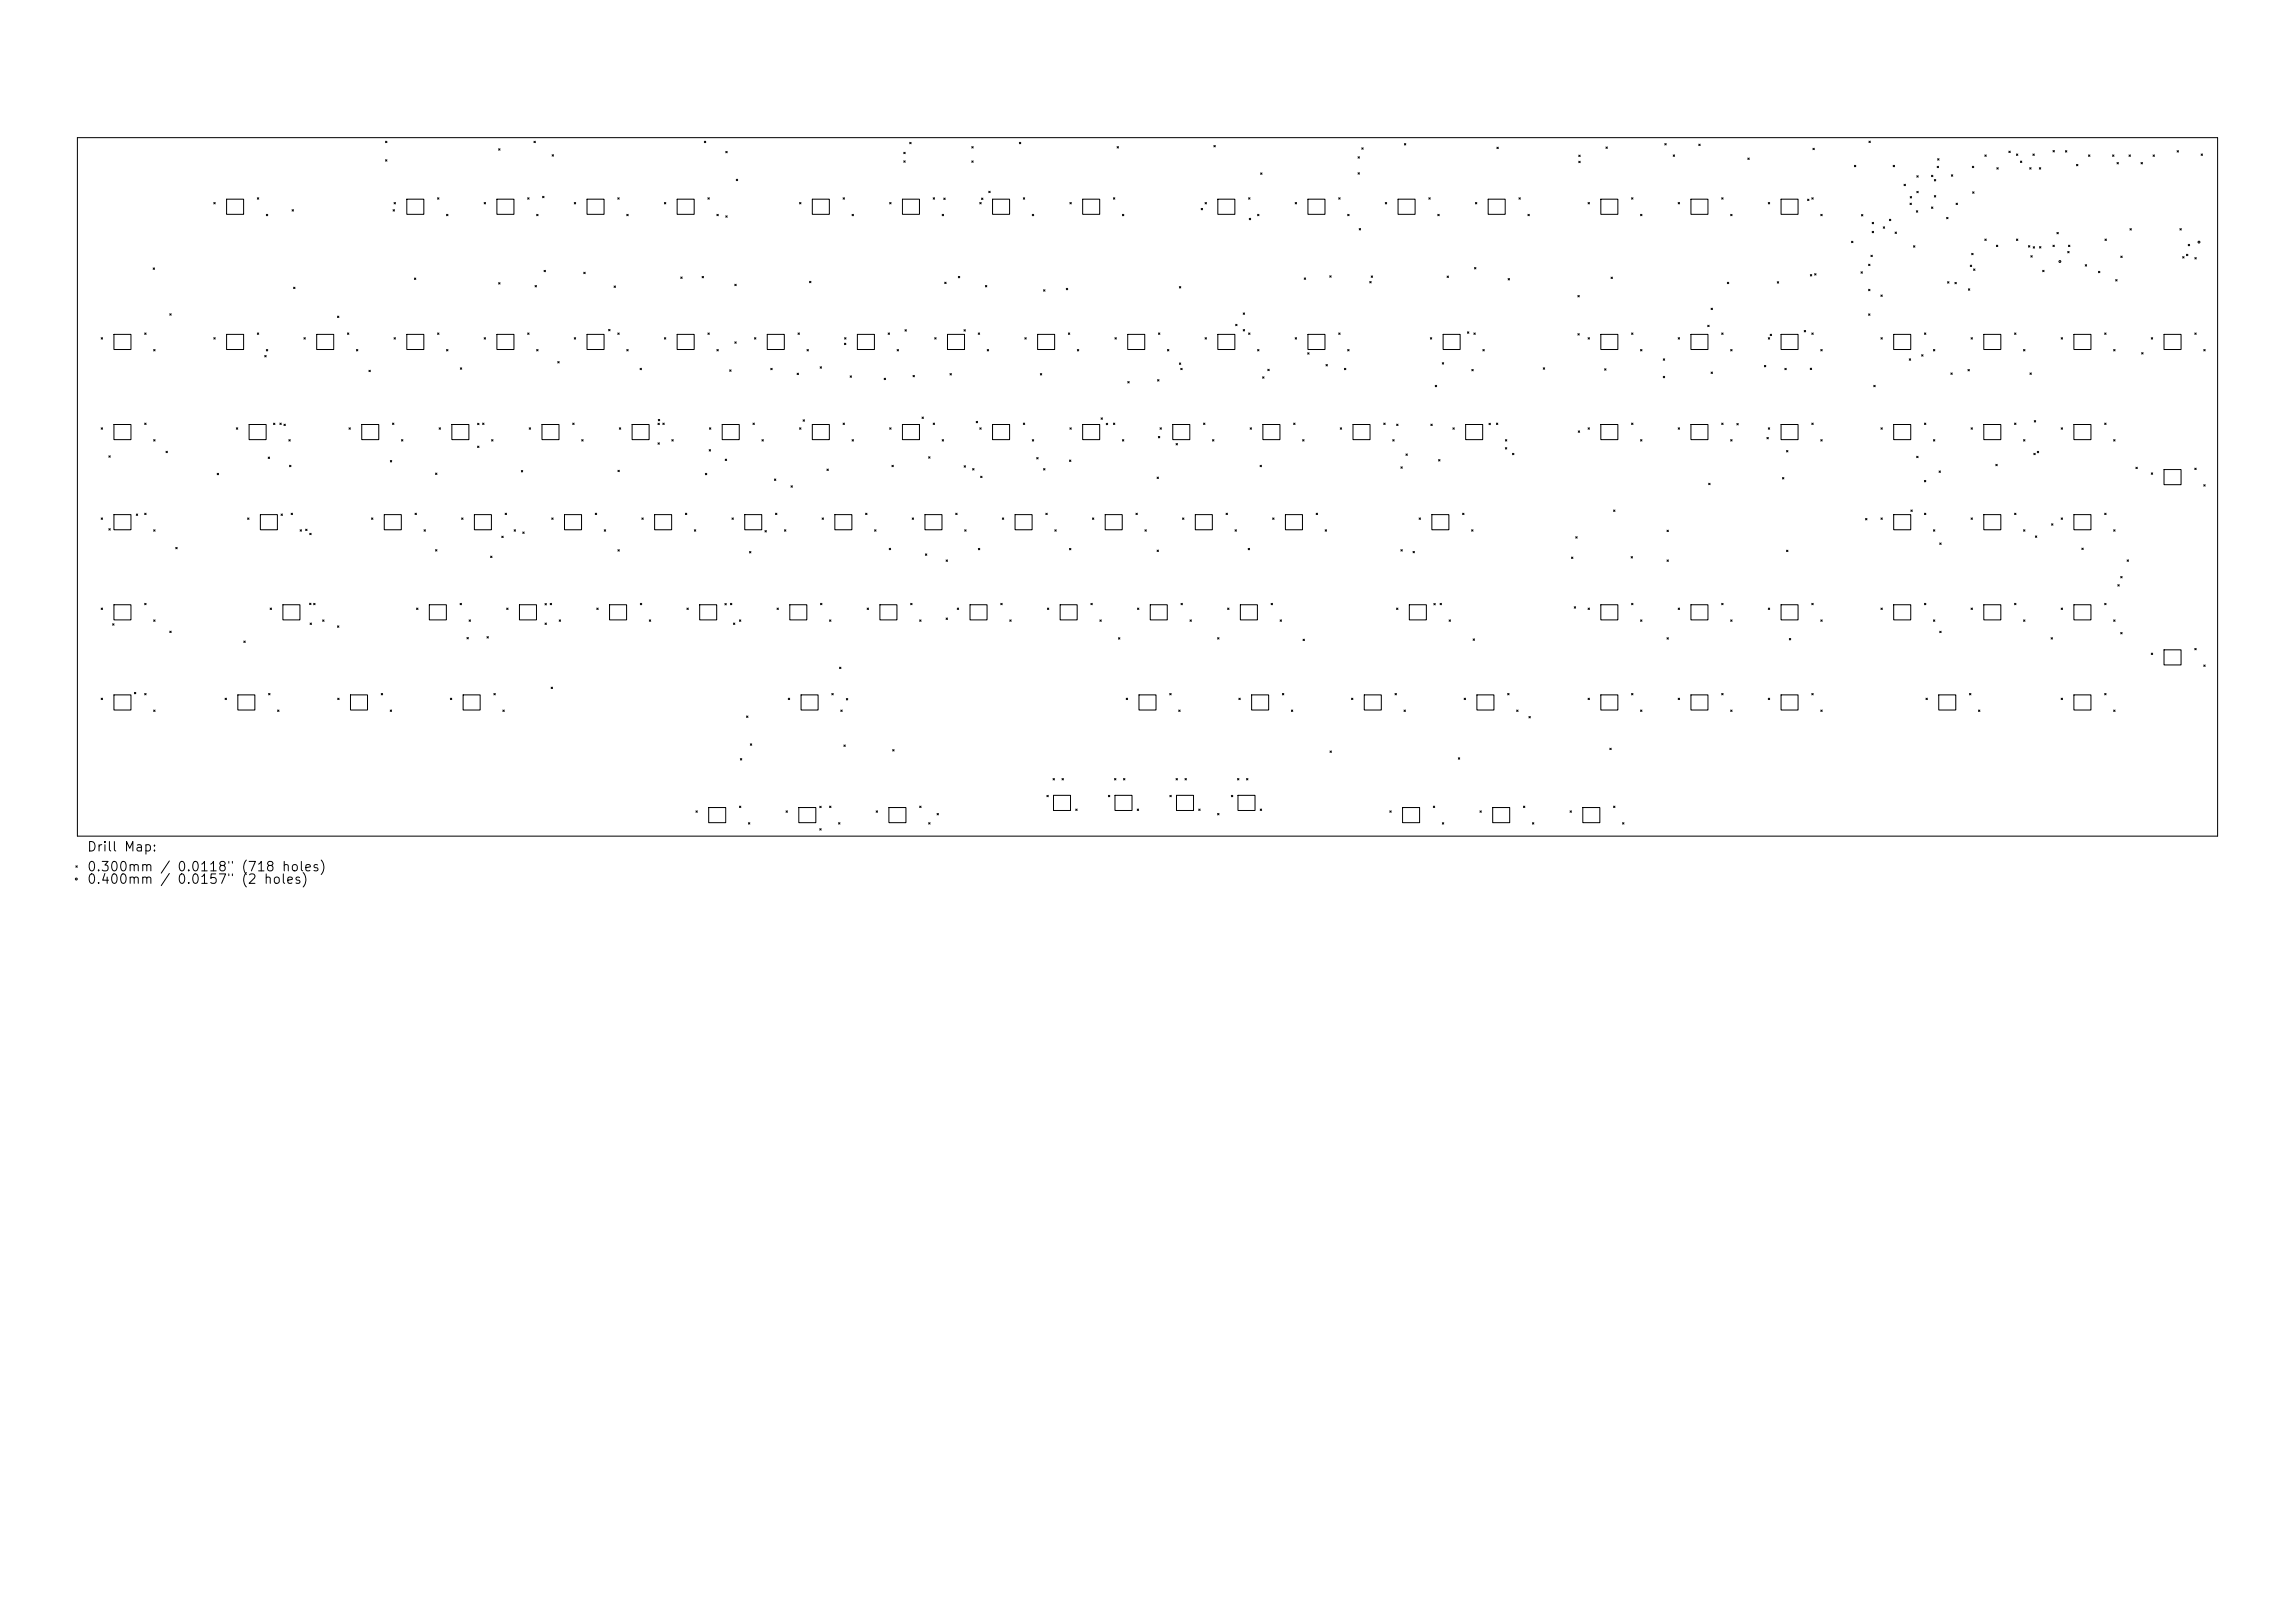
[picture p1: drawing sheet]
<svg xmlns="http://www.w3.org/2000/svg" width="297mm" height="210mm" viewBox="0 0 297 210" stroke-linecap="round" stroke-linejoin="round" font-family="sans-serif">
<defs><g id="words">
<g font-size="1.2">
<text x="11.2" y="110.5">Drill Map:</text>
<text x="11.2" y="113.1">0.300mm / 0.0118&quot; (718 holes)</text>
<text x="11.2" y="114.7">0.400mm</text>
<text x="22.8" y="114.7">0.0157&quot; (2</text>
</g>
</g></defs>
<g fill="none" stroke="#000" stroke-width=".13">
<path d="M10 17.8h277v90.4h-277zM49.9 18.3l.2 .2M50.1 18.3l-.2 .2M64.5 19.3l.2 .1M64.7 19.3l-.2 .1M69.1 18.3l.2 .2M69.3 18.3l-.2 .2M91.1 18.3l.2 .2M91.3 18.3l-.2 .2M93.9 19.6l.2 .2M94.1 19.6l-.2 .2M117 19.7l.1 .2"/>
<path d="M117.1 19.7l-.1 .2M117.7 18.4l.2 .2M117.9 18.4l-.2 .2M125.8 19l.1 .2M125.9 19l-.1 .2M131.9 18.4l.2 .2M132.1 18.4l-.2 .2M144.6 19l.1 .2M144.7 19l-.1 .2M157.1 18.8l.2 .2M157.3 18.8l-.2 .2M176.2 19.1l.2 .2"/>
<path d="M176.4 19.1l-.2 .2M181.7 18.6l.2 .2M181.9 18.6l-.2 .2M193.7 19l.2 .2M193.9 19l-.2 .2M207.8 19l.2 .2M208 19l-.2 .2M215.4 18.6l.2 .2M215.6 18.6l-.2 .2M219.8 18.7l.2 .1M220 18.7l-.2 .1M234.6 19.2l.2 .2"/>
<path d="M234.8 19.2l-.2 .2M241.9 18.3l.1 .1M242 18.3l-.1 .1M260 19.6l.2 .1M260.2 19.6l-.2 .1M261 19.9l.1 .2M261.1 19.9l-.1 .2M263.1 19.9l.2 .2M263.3 19.9l-.2 .2M265.7 19.5l.2 .2M265.9 19.5l-.2 .2M267.3 19.5l.2 .2"/>
<path d="M267.5 19.5l-.2 .2M281.7 19.5l.2 .2M281.9 19.5l-.2 .2M284.9 19.9l.1 .2M285 19.9l-.1 .2M19.8 34.7l.2 .2M20 34.7l-.2 .2M27.7 26.2l.2 .2M27.9 26.2l-.2 .2M29.3 25.8h2.2v1.9h-2.2zM33.3 25.6l.2 .2M33.5 25.6l-.2 .2"/>
<path d="M34.5 27.7l.1 .2M34.6 27.7l-.1 .2M37.8 27.1l.2 .2M38 27.1l-.2 .2M38 37.2l.2 .1M38.2 37.2l-.2 .1M49.9 20.7l.2 .2M50.1 20.7l-.2 .2M50.9 27.1l.2 .2M51 26.2l.2 .2M51.1 27.1l-.2 .2M51.2 26.2l-.2 .2"/>
<path d="M52.6 25.8h2.2v1.9h-2.2zM53.6 36l.2 .2M53.8 36l-.2 .2M56.6 25.6l.2 .2M56.8 25.6l-.2 .2M57.8 27.7l.2 .2M58 27.7l-.2 .2M62.7 26.2l.1 .2M62.8 26.2l-.1 .2M64.3 25.8h2.2v1.9h-2.2zM64.5 36.6l.2 .2M64.7 36.6l-.2 .2"/>
<path d="M68.3 25.6l.2 .2M68.5 25.6l-.2 .2M69.2 36.9l.2 .2M69.4 36.9l-.2 .2M69.4 27.7l.2 .2M69.6 27.7l-.2 .2M70.2 25.4l.2 .2M70.4 25.4l-.2 .2M70.4 35l.2 .2M70.6 35l-.2 .2M71.4 20l.2 .2M71.6 20l-.2 .2"/>
<path d="M74.3 26.2l.2 .2M74.5 26.2l-.2 .2M75.5 35.2l.2 .2M75.7 35.2l-.2 .2M76 25.8h2.2v1.9h-2.2zM79.5 37l.2 .2M79.7 37l-.2 .2M79.9 25.6l.2 .2M80.1 25.6l-.2 .2M81.1 27.7l.2 .2M81.3 27.7l-.2 .2M86 26.2l.2 .2"/>
<path d="M86.2 26.2l-.2 .2M87.6 25.8h2.2v1.9h-2.2zM88.1 35.8l.2 .2M88.3 35.8l-.2 .2M90.9 35.8l.1 .1M91 35.8l-.1 .1M91.6 25.6l.2 .2M91.8 25.6l-.2 .2M92.8 27.7l.2 .2M93 27.7l-.2 .2M93.9 27.9l.2 .2M94.1 27.9l-.2 .2"/>
<path d="M95.1 36.8l.2 .2M95.3 36.8l-.2 .2M95.3 23.2l.2 .2M95.5 23.2l-.2 .2M103.5 26.2l.2 .2M103.7 26.2l-.2 .2M104.8 36.4l.1 .2M104.9 36.4l-.1 .2M105.1 25.8h2.2v1.9h-2.2zM109.1 25.6l.2 .2M109.3 25.6l-.2 .2M110.3 27.7l.2 .2"/>
<path d="M110.5 27.7l-.2 .2M115.1 26.2l.2 .2M115.3 26.2l-.2 .2M116.8 25.8h2.2v1.9h-2.2zM117 20.8l.1 .2M117.1 20.8l-.1 .2M120.8 25.6l.1 .2M120.9 25.6l-.1 .2M121.9 27.7l.2 .2M122.1 27.7l-.2 .2M122.1 25.6l.2 .2M122.3 36.5l.1 .2"/>
<path d="M122.3 25.6l-.2 .2M122.4 36.5l-.1 .2M124 35.8l.2 .1M124.2 35.8l-.2 .1M125.8 20.8l.1 .2M125.9 20.8l-.1 .2M126.8 26.2l.2 .2M127 26.2l-.2 .2M127 25.6l.2 .2M127.2 25.6l-.2 .2M127.5 36.9l.2 .2M127.7 36.9l-.2 .2"/>
<path d="M128 24.7l.1 .2M128.1 24.7l-.1 .2M128.4 25.8h2.3v1.9h-2.3zM132.4 25.6l.2 .2M132.6 25.6l-.2 .2M133.6 27.7l.2 .2M133.8 27.7l-.2 .2M135.1 37.5l.1 .2M135.2 37.5l-.1 .2M138 37.3l.2 .2M138.2 37.3l-.2 .2M138.5 26.2l.1 .2"/>
<path d="M138.6 26.2l-.1 .2M140.1 25.8h2.2v1.9h-2.2zM144.1 25.6l.2 .2M144.3 25.6l-.2 .2M145.3 27.7l.1 .2M145.4 27.7l-.1 .2M152.6 37.1l.2 .2M152.8 37.1l-.2 .2M155.4 27l.2 .1M155.6 27l-.2 .1M156 26.2l.1 .2M156.1 26.2l-.1 .2"/>
<path d="M157.6 25.8h2.2v1.9h-2.2zM161.6 25.6l.2 .2M161.7 28.2l.2 .2M161.8 25.6l-.2 .2M161.9 28.2l-.2 .2M162.7 27.7l.2 .2M162.9 27.7l-.2 .2M163.1 22.4l.2 .2M163.3 22.4l-.2 .2M167.6 26.2l.2 .2M167.8 26.2l-.2 .2M168.8 36l.2 .1"/>
<path d="M169 36l-.2 .1M169.3 25.8h2.2v1.9h-2.2zM172.1 35.7l.2 .2M172.3 35.7l-.2 .2M173.2 25.6l.2 .2M173.4 25.6l-.2 .2M174.4 27.7l.2 .2M174.6 27.7l-.2 .2M175.7 20.3l.2 .2M175.7 22.4l.2 .1M175.9 29.6l.2 .2M175.9 20.3l-.2 .2"/>
<path d="M175.9 22.4l-.2 .1M176.1 29.6l-.2 .2M177.3 36.4l.1 .2M177.4 36.4l-.1 .2M177.4 35.7l.2 .2M177.6 35.7l-.2 .2M179.3 26.2l.2 .2M179.5 26.2l-.2 .2M180.9 25.8h2.2v1.9h-2.2zM184.9 25.6l.2 .2M185.1 25.6l-.2 .2M186.1 27.7l.2 .2"/>
<path d="M186.3 27.7l-.2 .2M187.3 35.7l.2 .2M187.5 35.7l-.2 .2M190.8 34.6l.2 .2M190.9 26.2l.2 .2M191 34.6l-.2 .2M191.1 26.2l-.2 .2M192.6 25.8h2.2v1.9h-2.2zM195.2 36l.2 .2M195.4 36l-.2 .2M196.6 25.6l.2 .2M196.8 25.6l-.2 .2"/>
<path d="M197.7 27.7l.2 .2M197.9 27.7l-.2 .2M204.2 38.2l.2 .2M204.3 20.1l.2 .2M204.3 20.9l.2 .2M204.4 38.2l-.2 .2M204.5 20.1l-.2 .2M204.5 20.9l-.2 .2M205.5 26.2l.2 .2M205.7 26.2l-.2 .2M207.2 25.8h2.2v1.9h-2.2zM208.5 35.9l.2 .1"/>
<path d="M208.7 35.9l-.2 .1M211.1 25.6l.2 .2M211.3 25.6l-.2 .2M212.3 27.7l.2 .2M212.5 27.7l-.2 .2M216.5 20l.2 .2M216.7 20l-.2 .2M217.2 26.2l.2 .2M217.4 26.2l-.2 .2M218.8 25.8h2.2v1.9h-2.2zM221.4 39.9l.2 .2M221.6 39.9l-.2 .2"/>
<path d="M222.8 25.6l.2 .2M223 25.6l-.2 .2M223.5 36.5l.2 .2M223.7 36.5l-.2 .2M224 27.7l.2 .2M224.2 27.7l-.2 .2M226.2 20.4l.2 .2M226.4 20.4l-.2 .2M228.8 26.2l.2 .2M229 26.2l-.2 .2M230 36.5l.2 .1M230.2 36.5l-.2 .1"/>
<path d="M230.5 25.8h2.2v1.9h-2.2zM233.9 25.8l.2 .2M234.1 25.8l-.2 .2M234.3 35.5l.2 .2M234.5 35.5l-.2 .2M234.5 25.6l.2 .2M234.7 25.6l-.2 .2M234.8 35.4l.2 .2M235 35.4l-.2 .2M235.6 27.7l.2 .2M235.8 27.7l-.2 .2M239.6 31.2l.2 .2"/>
<path d="M239.8 31.2l-.2 .2M240 21.4l.2 .2M240.2 21.4l-.2 .2M240.8 35.2l.2 .2M240.9 27.8l.2 .1M241 35.2l-.2 .2M241.1 27.8l-.2 .1M241.8 34.2l.2 .2M241.8 37.4l.2 .2M242 34.2l-.2 .2M242 37.4l-.2 .2M242.1 33l.2 .2"/>
<path d="M242.3 28.8l.2 .2M242.3 29.9l.2 .2M242.3 33l-.2 .2M242.5 28.8l-.2 .2M242.5 29.9l-.2 .2M243.4 38.2l.2 .2M243.6 38.2l-.2 .2M243.7 29.4l.2 .1M243.9 29.4l-.2 .1M244.5 28.4l.2 .2M244.7 28.4l-.2 .2M245 21.4l.2 .2"/>
<path d="M245.2 21.4l-.2 .2M245.2 30l.2 .2M245.4 30l-.2 .2M246.4 23.8l.2 .2M246.6 23.8l-.2 .2M247.2 26.3l.2 .2M247.2 25.4l.2 .2M247.4 26.3l-.2 .2M247.4 25.4l-.2 .2M247.6 31.8l.2 .2M247.8 31.8l-.2 .2M248 27.3l.2 .2"/>
<path d="M248.1 22.7l.1 .2M248.1 24.8l.1 .1M248.2 27.3l-.2 .2M248.2 22.7l-.1 .2M248.2 24.8l-.1 .1M250 22.7l.1 .2M250 26.8l.1 .2M250.1 22.7l-.1 .2M250.1 26.8l-.1 .2M250.3 23.2l.2 .2M250.3 25.3l.2 .2M250.5 25.3l-.2 .2"/>
<path d="M250.5 23.2l-.2 .2M250.7 21.5l.2 .2M250.8 20.5l.1 .2M250.9 21.5l-.2 .2M250.9 20.5l-.1 .2M251.9 28.1l.2 .2M252 36.5l.2 .1M252.1 28.1l-.2 .2M252.2 36.5l-.2 .1M252.5 22.6l.2 .2M252.7 22.6l-.2 .2M253 36.5l.2 .2"/>
<path d="M253.1 26.3l.2 .2M253.2 36.5l-.2 .2M253.3 26.3l-.2 .2M254.7 37.4l.2 .2M254.9 37.4l-.2 .2M255 34.3l.2 .2M255.2 34.3l-.2 .2M255.2 32.8l.1 .2M255.2 21.5l.2 .2M255.3 24.8l.2 .2M255.3 32.8l-.1 .2M255.4 34.8l.2 .2"/>
<path d="M255.4 21.5l-.2 .2M255.5 24.8l-.2 .2M255.6 34.8l-.2 .2M256.9 20l.1 .2M256.9 30.9l.1 .2M257 20l-.1 .2M257 30.9l-.1 .2M258.4 31.7l.1 .2M258.4 21.7l.2 .2M258.5 31.7l-.1 .2M258.6 21.7l-.2 .2M261 30.9l.1 .2"/>
<path d="M261.1 30.9l-.1 .2M261.5 20.8l.1 .2M261.6 20.8l-.1 .2M262.5 31.8l.2 .2M262.7 21.7l.1 .2M262.7 31.8l-.2 .2M262.8 33.1l.2 .2M262.8 21.7l-.1 .2M263 33.1l-.2 .2M263.1 31.9l.2 .2M263.3 31.9l-.2 .2M263.9 21.7l.2 .2"/>
<path d="M263.9 31.9l.2 .2M264.1 21.7l-.2 .2M264.1 31.9l-.2 .2M264.3 35l.2 .2M264.5 35l-.2 .2M265.7 31.7l.2 .2M265.9 31.7l-.2 .2M266.2 30.1l.2 .2M266.4 30.1l-.2 .2M267.6 32.5l.2 .2M267.7 31.7l.2 .2M267.8 32.5l-.2 .2"/>
<path d="M267.9 31.7l-.2 .2M268.7 21.3l.2 .2M268.9 21.3l-.2 .2M269.9 34.2l.1 .2M270 34.2l-.1 .2M270.3 20l.2 .2M270.5 20l-.2 .2M271.6 35.1l.2 .2M271.8 35.1l-.2 .2M272.4 30.9l.2 .2M272.6 30.9l-.2 .2M273.4 20l.2 .2"/>
<path d="M273.6 20l-.2 .2M273.8 36.2l.2 .2M274 21l.1 .2M274 36.2l-.2 .2M274.1 21l-.1 .2M274.5 33.1l.1 .2M274.6 33.1l-.1 .2M275.5 20l.2 .2M275.6 29.6l.2 .2M275.7 20l-.2 .2M275.8 29.6l-.2 .2M277.1 21l.2 .2"/>
<path d="M277.3 21l-.2 .2M278.6 20l.2 .2M278.8 20l-.2 .2M282.1 29.6l.2 .2M282.3 29.6l-.2 .2M282.5 33.2l.1 .2M282.6 33.2l-.1 .2M283 32.9l.1 .2M283.1 32.9l-.1 .2M283.2 31.6l.2 .2M283.4 31.6l-.2 .2M284 33.3l.2 .2"/>
<path d="M284.2 33.3l-.2 .2M13.1 43.7l.2 .2M13.1 55.4l.2 .1M13.3 43.7l-.2 .2M13.3 55.4l-.2 .1M14.1 59l.2 .2M14.3 59l-.2 .2M14.7 43.3h2.2v1.9h-2.2zM14.7 54.9h2.2v2h-2.2zM18.7 43.1l.2 .2M18.7 54.7l.2 .2M18.9 43.1l-.2 .2"/>
<path d="M18.9 54.7l-.2 .2M19.9 45.2l.2 .2M19.9 56.9l.2 .2M20.1 45.2l-.2 .2M20.1 56.9l-.2 .2M21.5 58.4l.2 .2M21.7 58.4l-.2 .2M22 40.6l.2 .2M22.2 40.6l-.2 .2M27.7 43.7l.2 .2M27.9 43.7l-.2 .2M29.3 43.3h2.2v1.9h-2.2z"/>
<path d="M30.6 55.4l.2 .1M30.8 55.4l-.2 .1M32.2 54.9h2.2v2h-2.2zM33.3 43.1l.2 .2M33.5 43.1l-.2 .2M34.3 46l.1 .2M34.4 46l-.1 .2M34.5 45.2l.1 .2M34.6 45.2l-.1 .2M34.7 59.1l.2 .2M34.9 59.1l-.2 .2M35.4 54.8l.2 .1"/>
<path d="M35.6 54.8l-.2 .1M36.2 54.7l.2 .2M36.4 54.7l-.2 .2M36.7 54.9l.2 .2M36.9 54.9l-.2 .2M37.4 56.9l.2 .2M37.6 56.9l-.2 .2M39.3 43.7l.2 .2M39.5 43.7l-.2 .2M41 43.3h2.2v1.9h-2.2zM43.7 40.9l.2 .2M43.9 40.9l-.2 .2"/>
<path d="M45 43.1l.1 .2M45.1 43.1l-.1 .2M45.2 55.4l.1 .1M45.3 55.4l-.1 .1M46.1 45.2l.2 .2M46.3 45.2l-.2 .2M46.8 54.9h2.2v2h-2.2zM47.7 47.9l.2 .2M47.9 47.9l-.2 .2M50.5 59.6l.2 .2M50.7 59.6l-.2 .2M50.8 54.7l.2 .2"/>
<path d="M51 54.7l-.2 .2M51 43.7l.2 .2M51.2 43.7l-.2 .2M52 56.9l.1 .2M52.1 56.9l-.1 .2M52.6 43.3h2.2v1.9h-2.2zM56.6 43.1l.2 .2M56.8 43.1l-.2 .2M56.8 55.4l.2 .1M57 55.4l-.2 .1M57.8 45.2l.2 .2M58 45.2l-.2 .2"/>
<path d="M58.5 54.9h2.2v2h-2.2zM59.6 47.6l.2 .2M59.8 47.6l-.2 .2M61.8 54.8l.2 .2M61.8 57.7l.2 .2M62 54.8l-.2 .2M62 57.7l-.2 .2M62.5 54.7l.1 .2M62.6 54.7l-.1 .2M62.7 43.7l.1 .2M62.8 43.7l-.1 .2M63.6 56.9l.2 .2"/>
<path d="M63.8 56.9l-.2 .2M64.3 43.3h2.2v1.9h-2.2zM68.3 43.1l.2 .2M68.5 43.1l-.2 .2M68.5 55.4l.2 .1M68.7 55.4l-.2 .1M69.4 45.2l.2 .2M69.6 45.2l-.2 .2M70.1 54.9h2.2v2h-2.2zM72.2 46.8l.2 .2M72.4 46.8l-.2 .2M74.1 54.7l.2 .2"/>
<path d="M74.3 54.7l-.2 .2M74.3 43.7l.2 .2M74.5 43.7l-.2 .2M75.3 56.9l.2 .2M75.5 56.9l-.2 .2M76 43.3h2.2v1.9h-2.2zM78.8 42.6l.1 .2M78.9 42.6l-.1 .2M79.9 43.1l.2 .2M80.1 43.1l-.2 .2M80.1 55.4l.2 .1M80.3 55.4l-.2 .1"/>
<path d="M81.1 45.2l.2 .2M81.3 45.2l-.2 .2M81.8 54.9h2.2v2h-2.2zM82.8 47.7l.2 .1M83 47.7l-.2 .1M85.1 54.8l.2 .1M85.1 57.3l.2 .2M85.2 54.3l.2 .1M85.3 54.8l-.2 .1M85.3 57.3l-.2 .2M85.4 54.3l-.2 .1M85.8 54.7l.2 .2"/>
<path d="M86 54.7l-.2 .2M86 43.7l.2 .2M86.2 43.7l-.2 .2M86.9 56.9l.2 .2M87.1 56.9l-.2 .2M87.6 43.3h2.2v1.9h-2.2zM91.6 43.1l.2 .2M91.8 58.2l.2 .2M91.8 43.1l-.2 .2M91.8 55.4l.2 .1M92 58.2l-.2 .2M92 55.4l-.2 .1"/>
<path d="M92.8 45.2l.2 .2M93 45.2l-.2 .2M93.5 54.9h2.2v2h-2.2zM93.9 59.4l.1 .2M94 59.4l-.1 .2M94.4 47.9l.2 .1M94.6 47.9l-.2 .1M95.1 44.2l.2 .2M95.3 44.2l-.2 .2M97.4 54.7l.2 .2M97.6 54.7l-.2 .2M97.6 43.7l.2 .2"/>
<path d="M97.8 43.7l-.2 .2M98.6 56.9l.2 .2M98.8 56.9l-.2 .2M99.3 43.3h2.2v1.9h-2.2zM99.7 47.7l.2 .1M99.9 47.7l-.2 .1M103.2 48.3l.1 .2M103.3 43.1l.2 .2M103.3 48.3l-.1 .2M103.5 43.1l-.2 .2M103.5 55.4l.2 .1M103.7 55.4l-.2 .1"/>
<path d="M103.9 54.3l.2 .2M104.1 54.3l-.2 .2M104.4 45.2l.2 .2M104.6 45.2l-.2 .2M105.1 54.9h2.2v2h-2.2zM106.1 47.5l.2 .1M106.3 47.5l-.2 .1M109.1 54.7l.2 .2M109.3 44.4l.2 .2M109.3 54.7l-.2 .2M109.3 43.7l.2 .2M109.5 44.4l-.2 .2"/>
<path d="M109.5 43.7l-.2 .2M110 48.6l.2 .2M110.2 48.6l-.2 .2M110.3 56.9l.2 .2M110.5 56.9l-.2 .2M111 43.3h2.2v1.9h-2.2zM114.4 48.9l.2 .2M114.6 48.9l-.2 .2M114.9 43.1l.2 .2M115.1 43.1l-.2 .2M115.1 55.4l.2 .1M115.3 55.4l-.2 .1"/>
<path d="M116.1 45.2l.2 .2M116.3 45.2l-.2 .2M116.8 54.9h2.2v2h-2.2zM117.1 42.7l.2 .1M117.3 42.7l-.2 .1M118.2 48.6l.1 .2M118.3 48.6l-.1 .2M119.3 54l.2 .1M119.5 54l-.2 .1M120.2 59.1l.2 .2M120.4 59.1l-.2 .2M120.8 54.7l.1 .2"/>
<path d="M120.9 54.7l-.1 .2M121 43.7l.1 .2M121.1 43.7l-.1 .2M121.9 56.9l.2 .2M122.1 56.9l-.2 .2M122.6 43.3h2.2v1.9h-2.2zM122.9 48.3l.2 .2M123.1 48.3l-.2 .2M124.8 42.7l.1 .1M124.9 42.7l-.1 .1M126.3 54.5l.2 .2M126.5 54.5l-.2 .2"/>
<path d="M126.6 43.1l.2 .2M126.8 43.1l-.2 .2M126.8 55.4l.2 .1M127 55.4l-.2 .1M127.8 45.2l.1 .2M127.9 45.2l-.1 .2M128.4 54.9h2.3v2h-2.3zM132.4 54.7l.2 .2M132.6 54.7l-.2 .2M132.6 43.7l.2 .2M132.8 43.7l-.2 .2M133.6 56.9l.2 .2"/>
<path d="M133.8 56.9l-.2 .2M134.2 59.2l.1 .2M134.3 43.3h2.2v1.9h-2.2zM134.3 59.2l-.1 .2M134.6 48.3l.2 .2M134.8 48.3l-.2 .2M138.3 43.1l.1 .2M138.4 59.5l.2 .2M138.4 43.1l-.1 .2M138.5 55.4l.1 .1M138.6 59.5l-.2 .2M138.6 55.4l-.1 .1"/>
<path d="M139.4 45.2l.2 .2M139.6 45.2l-.2 .2M140.1 54.9h2.2v2h-2.2zM142.5 54.1l.2 .2M142.7 54.1l-.2 .2M143.2 54.8l.1 .2M143.3 54.8l-.1 .2M144.1 54.7l.2 .2M144.3 54.7l-.2 .2M144.3 43.7l.2 .2M144.5 43.7l-.2 .2M145.3 56.9l.1 .2"/>
<path d="M145.4 56.9l-.1 .2M145.9 43.3h2.2v1.9h-2.2zM145.9 49.4l.2 .2M146.1 49.4l-.2 .2M149.8 49.1l.2 .2M149.9 56.5l.2 .2M149.9 43.1l.2 .2M150 49.1l-.2 .2M150.1 56.5l-.2 .2M150.1 43.1l-.2 .2M150.1 55.4l.2 .1M150.3 55.4l-.2 .1"/>
<path d="M151.1 45.2l.2 .2M151.3 45.2l-.2 .2M151.8 54.9h2.2v2h-2.2zM152.2 57.4l.2 .2M152.4 57.4l-.2 .2M152.6 47l.2 .1M152.8 47.7l.2 .1M152.8 47l-.2 .1M153 47.7l-.2 .1M155.8 54.7l.1 .2M155.9 54.7l-.1 .2M156 43.7l.1 .2"/>
<path d="M156.1 43.7l-.1 .2M156.9 56.9l.2 .2M157.1 56.9l-.2 .2M157.6 43.3h2.2v1.9h-2.2zM159.9 42l.2 .1M160.1 42l-.2 .1M160.9 40.5l.2 .2M160.9 42.6l.2 .2M161.1 40.5l-.2 .2M161.1 42.6l-.2 .2M161.6 43.1l.2 .2M161.8 43.1l-.2 .2"/>
<path d="M161.8 55.4l.2 .1M162 55.4l-.2 .1M162.7 45.2l.2 .2M162.9 45.2l-.2 .2M163.4 48.8l.2 .1M163.4 54.9h2.2v2h-2.2zM163.6 48.8l-.2 .1M164.1 47.8l.2 .2M164.3 47.8l-.2 .2M167.4 54.7l.2 .2M167.6 54.7l-.2 .2M167.6 43.7l.2 .2"/>
<path d="M167.8 43.7l-.2 .2M168.6 56.9l.2 .2M168.8 56.9l-.2 .2M169.2 45.6l.2 .2M169.3 43.3h2.2v1.9h-2.2zM169.4 45.6l-.2 .2M171.6 47.2l.2 .1M171.8 47.2l-.2 .1M173.2 43.1l.2 .2M173.4 43.1l-.2 .2M173.4 55.4l.2 .1M173.6 55.4l-.2 .1"/>
<path d="M174 47.7l.2 .1M174.2 47.7l-.2 .1M174.4 45.2l.2 .2M174.6 45.2l-.2 .2M175.1 54.9h2.2v2h-2.2zM179.1 54.7l.2 .2M179.3 54.7l-.2 .2M180.2 56.9l.2 .2M180.4 56.9l-.2 .2M180.7 54.9l.2 .2M180.9 54.9l-.2 .2M181.9 58.7l.2 .2"/>
<path d="M182.1 58.7l-.2 .2M185.1 43.7l.2 .2M185.2 54.9l.2 .2M185.3 43.7l-.2 .2M185.4 54.9l-.2 .2M185.7 49.9l.2 .1M185.9 49.9l-.2 .1M186.2 59.5l.2 .2M186.4 59.5l-.2 .2M186.6 46.9l.2 .2M186.8 43.3h2.2v1.9h-2.2zM186.8 46.9l-.2 .2"/>
<path d="M188 55.4l.2 .1M188.2 55.4l-.2 .1M189.7 54.9h2.2v2h-2.2zM189.9 42.9l.2 .2M190.1 42.9l-.2 .2M190.5 47.8l.2 .2M190.7 47.8l-.2 .2M190.7 43.1l.2 .2M190.9 43.1l-.2 .2M191.9 45.2l.2 .2M192.1 45.2l-.2 .2M192.7 54.8l.2 .2"/>
<path d="M192.9 54.8l-.2 .2M193.7 54.7l.1 .2M193.8 54.7l-.1 .2M194.8 57.9l.2 .2M194.8 56.9l.2 .2M195 57.9l-.2 .2M195 56.9l-.2 .2M195.7 58.7l.2 .1M195.9 58.7l-.2 .1M199.7 47.6l.2 .2M199.9 47.6l-.2 .2M204.2 43.2l.2 .2"/>
<path d="M204.2 55.8l.2 .1M204.4 43.2l-.2 .2M204.4 55.8l-.2 .1M205.5 43.7l.2 .2M205.5 55.4l.2 .1M205.7 55.4l-.2 .1M205.7 43.7l-.2 .2M207.2 43.3h2.2v1.9h-2.2zM207.2 54.9h2.2v2h-2.2zM207.7 47.7l.1 .2M207.8 47.7l-.1 .2M211.1 43.1l.2 .2"/>
<path d="M211.1 54.7l.2 .2M211.3 43.1l-.2 .2M211.3 54.7l-.2 .2M212.3 45.2l.2 .2M212.3 56.9l.2 .2M212.5 45.2l-.2 .2M212.5 56.9l-.2 .2M215.2 46.4l.2 .2M215.2 48.7l.2 .2M215.4 46.4l-.2 .2M215.4 48.7l-.2 .2M217.2 43.7l.2 .2"/>
<path d="M217.2 55.4l.2 .1M217.4 43.7l-.2 .2M217.4 55.4l-.2 .1M218.8 54.9h2.2v2h-2.2zM218.8 43.3h2.2v1.9h-2.2zM221 42.1l.2 .2M221.2 42.1l-.2 .2M221.4 48.1l.2 .2M221.6 48.1l-.2 .2M222.8 54.7l.2 .2M222.8 43.1l.2 .2M223 43.1l-.2 .2"/>
<path d="M223 54.7l-.2 .2M224 45.2l.2 .2M224 56.9l.2 .2M224.2 45.2l-.2 .2M224.2 56.9l-.2 .2M224.8 54.8l.2 .2M225 54.8l-.2 .2M228.3 47.3l.2 .2M228.5 47.3l-.2 .2M228.7 56.6l.1 .2M228.8 43.7l.2 .2M228.8 55.4l.2 .1"/>
<path d="M228.8 56.6l-.1 .2M229 55.4l-.2 .1M229 43.7l-.2 .2M229.1 43.2l.2 .2M229.3 43.2l-.2 .2M230.5 54.9h2.2v2h-2.2zM230.5 43.3h2.2v1.9h-2.2zM231 47.7l.2 .1M231.2 47.7l-.2 .1M231.2 58.3l.2 .2M231.4 58.3l-.2 .2M233.5 42.8l.2 .1"/>
<path d="M233.7 42.8l-.2 .1M234.3 47.6l.2 .2M234.5 47.6l-.2 .2M234.5 43.1l.2 .2M234.5 54.7l.2 .2M234.7 54.7l-.2 .2M234.7 43.1l-.2 .2M235.6 56.9l.2 .2M235.6 45.2l.2 .2M235.8 56.9l-.2 .2M235.8 45.2l-.2 .2M241.8 40.6l.2 .2"/>
<path d="M242 40.6l-.2 .2M242.5 49.9l.2 .1M242.7 49.9l-.2 .1M243.4 43.7l.2 .2M243.4 55.4l.2 .1M243.6 43.7l-.2 .2M243.6 55.4l-.2 .1M245.1 54.9h2.2v2h-2.2zM245.1 43.3h2.2v1.9h-2.2zM247.1 46.4l.2 .2M247.3 46.4l-.2 .2M248 59l.2 .2"/>
<path d="M248.2 59l-.2 .2M248.7 45.9l.2 .2M248.9 45.9l-.2 .2M249 43.1l.2 .2M249 54.7l.2 .2M249.2 43.1l-.2 .2M249.2 54.7l-.2 .2M250.2 45.2l.2 .2M250.2 56.9l.2 .2M250.4 45.2l-.2 .2M250.4 56.9l-.2 .2M252.5 48.3l.1 .1"/>
<path d="M252.6 48.3l-.1 .1M254.7 47.8l.2 .2M254.9 47.8l-.2 .2M255.1 55.4l.2 .1M255.1 43.7l.2 .2M255.3 43.7l-.2 .2M255.3 55.4l-.2 .1M256.7 54.9h2.2v2h-2.2zM256.7 43.3h2.2v1.9h-2.2zM260.7 43.1l.2 .2M260.7 54.7l.2 .2M260.9 54.7l-.2 .2"/>
<path d="M260.9 43.1l-.2 .2M261.9 45.2l.2 .2M261.9 56.9l.2 .2M262.1 45.2l-.2 .2M262.1 56.9l-.2 .2M262.7 48.3l.2 .1M262.9 48.3l-.2 .1M263.2 58.7l.2 .1M263.3 54.4l.1 .2M263.4 58.7l-.2 .1M263.4 54.4l-.1 .2M263.7 58.4l.1 .2"/>
<path d="M263.8 58.4l-.1 .2M266.7 43.7l.2 .2M266.7 55.4l.2 .1M266.9 43.7l-.2 .2M266.9 55.4l-.2 .1M268.4 54.9h2.2v2h-2.2zM268.4 43.3h2.2v1.9h-2.2zM272.4 43.1l.2 .2M272.4 54.7l.2 .2M272.6 54.7l-.2 .2M272.6 43.1l-.2 .2M273.5 45.2l.2 .2"/>
<path d="M273.5 56.9l.2 .2M273.7 45.2l-.2 .2M273.7 56.9l-.2 .2M277.2 45.6l.1 .2M277.3 45.6l-.1 .2M278.4 43.7l.2 .2M278.6 43.7l-.2 .2M280.1 43.3h2.2v1.9h-2.2zM284 43.1l.2 .2M284.2 43.1l-.2 .2M285.2 45.2l.2 .2M285.4 45.2l-.2 .2"/>
<path d="M13.1 67l.2 .2M13.1 78.7l.2 .2M13.3 67l-.2 .2M13.3 78.7l-.2 .2M14.1 68.4l.2 .2M14.3 68.4l-.2 .2M14.7 78.3h2.2v1.9h-2.2zM14.7 66.6h2.2v1.9h-2.2zM17.6 66.5l.2 .2M17.8 66.5l-.2 .2M18.7 66.4l.2 .2M18.7 78.1l.2 .2"/>
<path d="M18.9 66.4l-.2 .2M18.9 78.1l-.2 .2M19.9 68.5l.2 .2M20.1 68.5l-.2 .2M22.7 70.8l.2 .2M22.9 70.8l-.2 .2M28.1 61.2l.2 .2M28.3 61.2l-.2 .2M32 67l.2 .2M32.2 67l-.2 .2M33.7 66.6h2.2v1.9h-2.2zM35 78.7l.1 .2"/>
<path d="M35.1 78.7l-.1 .2M36.4 66.5l.2 .2M36.6 66.5l-.2 .2M36.6 78.3h2.2v1.9h-2.2zM37.5 60.2l.2 .2M37.7 60.2l-.2 .2M37.7 66.4l.2 .2M37.9 66.4l-.2 .2M38.8 68.5l.2 .2M39 68.5l-.2 .2M39.6 68.5l.1 .2M39.7 68.5l-.1 .2"/>
<path d="M40.1 78.1l.1 .1M40.1 69l.2 .2M40.2 78.1l-.1 .1M40.3 69l-.2 .2M40.6 78.1l.2 .2M40.8 78.1l-.2 .2M48.1 67l.2 .2M48.3 67l-.2 .2M49.7 66.6h2.2v1.9h-2.2zM53.7 66.4l.2 .2M53.9 66.4l-.2 .2M53.9 78.7l.2 .2"/>
<path d="M54.1 78.7l-.2 .2M54.9 68.5l.2 .2M55.1 68.5l-.2 .2M55.6 78.3h2.2v1.9h-2.2zM56.4 71.1l.1 .2M56.4 61.2l.1 .2M56.5 61.2l-.1 .2M56.5 71.1l-.1 .2M59.5 78.1l.2 .2M59.7 78.1l-.2 .2M59.7 67l.2 .2M59.9 67l-.2 .2"/>
<path d="M61.4 66.6h2.2v1.9h-2.2zM63.5 72l.2 .1M63.7 72l-.2 .1M64.9 69.4l.2 .2M65.1 69.4l-.2 .2M65.4 66.4l.2 .2M65.6 66.4l-.2 .2M65.6 78.7l.2 .2M65.8 78.7l-.2 .2M66.5 68.5l.2 .2M66.7 68.5l-.2 .2M67.2 78.3h2.2v1.9h-2.2z"/>
<path d="M67.5 60.9l.1 .2M67.6 60.9l-.1 .2M67.7 68.8l.1 .2M67.8 68.8l-.1 .2M70.5 78.1l.2 .2M70.7 78.1l-.2 .2M71.2 78.1l.2 .2M71.4 78.1l-.2 .2M71.4 67l.2 .2M71.6 67l-.2 .2M73.1 66.6h2.2v1.9h-2.2zM77 66.4l.2 .2"/>
<path d="M77.2 66.4l-.2 .2M77.2 78.7l.2 .2M77.4 78.7l-.2 .2M78.2 68.5l.2 .2M78.4 68.5l-.2 .2M78.9 78.3h2.2v1.9h-2.2zM80 60.9l.1 .1M80 71.1l.1 .2M80.1 60.9l-.1 .1M80.1 71.1l-.1 .2M82.9 78.1l.1 .2M83 78.1l-.1 .2"/>
<path d="M83.1 67l.1 .2M83.2 67l-.1 .2M84.7 66.6h2.2v1.9h-2.2zM88.7 66.4l.2 .2M88.9 66.4l-.2 .2M88.9 78.7l.2 .2M89.1 78.7l-.2 .2M89.9 68.5l.1 .2M90 68.5l-.1 .2M90.5 78.3h2.3v1.9h-2.3zM91.3 61.2l.2 .2M91.5 61.2l-.2 .2"/>
<path d="M93.8 78.1l.2 .2M94 78.1l-.2 .2M94.5 78.1l.2 .2M94.7 78.1l-.2 .2M94.7 67l.2 .2M94.9 67l-.2 .2M96.4 66.6h2.2v1.9h-2.2zM97 71.4l.2 .2M97.2 71.4l-.2 .2M99 68.7l.2 .1M99.2 68.7l-.2 .1M100.2 62l.2 .2"/>
<path d="M100.4 66.4l.1 .2M100.4 62l-.2 .2M100.5 66.4l-.1 .2M100.6 78.7l.1 .2M100.7 78.7l-.1 .2M101.5 68.5l.2 .2M101.7 68.5l-.2 .2M102.2 78.3h2.2v1.9h-2.2zM102.4 62.9l.1 .1M102.5 62.9l-.1 .1M106.2 78.1l.2 .2M106.4 78.1l-.2 .2"/>
<path d="M106.4 67l.2 .2M106.6 67l-.2 .2M107 60.7l.2 .2M107.2 60.7l-.2 .2M108 66.6h2.2v1.9h-2.2zM112 66.4l.2 .2M112.2 66.4l-.2 .2M112.2 78.7l.2 .2M112.4 78.7l-.2 .2M113.2 68.5l.2 .2M113.4 68.5l-.2 .2M113.9 78.3h2.2v1.9h-2.2z"/>
<path d="M115.1 70.9l.2 .2M115.3 70.9l-.2 .2M115.4 60.2l.2 .2M115.6 60.2l-.2 .2M117.9 78.1l.1 .2M118 78.1l-.1 .2M118 67l.2 .2M118.2 67l-.2 .2M119.7 66.6h2.2v1.9h-2.2zM119.8 71.7l.1 .2M119.9 71.7l-.1 .2M122.4 72.5l.2 .1"/>
<path d="M122.4 80l.2 .2M122.6 72.5l-.2 .1M122.6 80l-.2 .2M123.7 66.4l.2 .2M123.9 66.4l-.2 .2M123.9 78.7l.2 .2M124.1 78.7l-.2 .2M124.8 60.3l.2 .2M124.8 68.5l.2 .2M125 60.3l-.2 .2M125 68.5l-.2 .2M125.5 78.3h2.2v1.9h-2.2z"/>
<path d="M125.9 60.6l.2 .2M126.1 60.6l-.2 .2M126.6 71l.2 .1M126.8 71l-.2 .1M126.9 61.6l.2 .2M127.1 61.6l-.2 .2M129.5 78.1l.2 .2M129.7 78.1l-.2 .2M129.7 67l.2 .2M129.9 67l-.2 .2M131.4 66.6h2.2v1.9h-2.2zM135.1 60.6l.1 .2"/>
<path d="M135.2 60.6l-.1 .2M135.3 66.4l.2 .2M135.5 66.4l-.2 .2M135.5 78.7l.2 .2M135.7 78.7l-.2 .2M136.5 68.5l.2 .2M136.7 68.5l-.2 .2M137.2 78.3h2.2v1.9h-2.2zM138.4 71l.2 .1M138.6 71l-.2 .1M141.2 78.1l.2 .2M141.4 78.1l-.2 .2"/>
<path d="M141.4 67l.2 .2M141.6 67l-.2 .2M143 66.6h2.2v1.9h-2.2zM147 66.4l.2 .2M147.2 66.4l-.2 .2M147.2 78.7l.2 .2M147.4 78.7l-.2 .2M148.2 68.5l.2 .2M148.4 68.5l-.2 .2M148.9 78.3h2.2v1.9h-2.2zM149.7 61.7l.2 .2M149.7 71.2l.2 .2"/>
<path d="M149.9 61.7l-.2 .2M149.9 71.2l-.2 .2M152.8 78.1l.2 .2M153 78.1l-.2 .2M153 67l.2 .2M153.2 67l-.2 .2M154.7 66.6h2.2v1.9h-2.2zM158.7 66.4l.2 .2M158.9 66.4l-.2 .2M158.9 78.7l.1 .2M159 78.7l-.1 .2M159.8 68.5l.2 .2"/>
<path d="M160 68.5l-.2 .2M160.5 78.3h2.2v1.9h-2.2zM161.5 71l.2 .1M161.7 71l-.2 .1M163.1 60.2l.2 .2M163.3 60.2l-.2 .2M164.5 78.1l.2 .2M164.7 78.1l-.2 .2M164.7 67l.2 .2M164.9 67l-.2 .2M166.3 66.6h2.3v1.9h-2.3zM170.3 66.4l.2 .2"/>
<path d="M170.5 66.4l-.2 .2M171.5 68.5l.2 .2M171.7 68.5l-.2 .2M180.7 78.7l.2 .2M180.9 78.7l-.2 .2M181.3 60.4l.2 .2M181.3 71.1l.2 .2M181.5 60.4l-.2 .2M181.5 71.1l-.2 .2M182.4 78.3h2.2v1.9h-2.2zM182.9 71.3l.1 .2M183 71.3l-.1 .2"/>
<path d="M183.6 67l.2 .2M183.8 67l-.2 .2M185.3 66.6h2.2v1.9h-2.2zM185.6 78.1l.1 .2M185.7 78.1l-.1 .2M186.4 78.1l.1 .2M186.5 78.1l-.1 .2M189.3 66.4l.2 .2M189.5 66.4l-.2 .2M190.4 68.5l.2 .2M190.6 68.5l-.2 .2M203.4 72.1l.2 .2"/>
<path d="M203.6 72.1l-.2 .2M203.7 78.5l.2 .2M203.9 78.5l-.2 .2M203.9 69.4l.2 .2M204.1 69.4l-.2 .2M205.5 78.7l.2 .2M205.7 78.7l-.2 .2M207.2 78.3h2.2v1.9h-2.2zM208.8 66l.2 .2M209 66l-.2 .2M211.1 72l.2 .2M211.1 78.1l.2 .2"/>
<path d="M211.3 72l-.2 .2M211.3 78.1l-.2 .2M215.7 68.6l.2 .2M215.7 72.5l.2 .1M215.9 68.6l-.2 .2M215.9 72.5l-.2 .1M217.2 78.7l.2 .2M217.4 78.7l-.2 .2M218.8 78.3h2.2v1.9h-2.2zM221.1 62.5l.2 .2M221.3 62.5l-.2 .2M222.8 78.1l.2 .2"/>
<path d="M223 78.1l-.2 .2M228.8 78.7l.2 .2M229 78.7l-.2 .2M230.5 78.3h2.2v1.9h-2.2zM230.7 61.8l.2 .2M230.9 61.8l-.2 .2M231.2 71.2l.2 .2M231.4 71.2l-.2 .2M234.5 78.1l.2 .2M234.7 78.1l-.2 .2M241.4 67.1l.2 .2M241.6 67.1l-.2 .2"/>
<path d="M243.4 67l.2 .2M243.4 78.7l.2 .2M243.6 67l-.2 .2M243.6 78.7l-.2 .2M245.1 78.3h2.2v1.9h-2.2zM245.1 66.6h2.2v1.9h-2.2zM247.3 66l.2 .2M247.5 66l-.2 .2M249 62.2l.2 .1M249 66.4l.2 .2M249 78.1l.2 .2M249.2 62.2l-.2 .1"/>
<path d="M249.2 66.4l-.2 .2M249.2 78.1l-.2 .2M250.2 68.5l.2 .2M250.4 68.5l-.2 .2M250.9 60.9l.2 .2M251 70.3l.2 .1M251.1 60.9l-.2 .2M251.2 70.3l-.2 .1M255.1 67l.2 .2M255.1 78.7l.2 .2M255.3 67l-.2 .2M255.3 78.7l-.2 .2"/>
<path d="M256.7 66.6h2.2v1.9h-2.2zM256.7 78.3h2.2v1.9h-2.2zM258.3 60.1l.2 .2M258.5 60.1l-.2 .2M260.7 66.4l.2 .2M260.7 78.1l.2 .2M260.9 66.4l-.2 .2M260.9 78.1l-.2 .2M261.9 68.5l.2 .2M262.1 68.5l-.2 .2M263.4 69.3l.2 .2M263.6 69.3l-.2 .2"/>
<path d="M265.5 67.8l.2 .2M265.7 67.8l-.2 .2M266.7 78.7l.2 .2M266.7 67l.2 .2M266.9 67l-.2 .2M266.9 78.7l-.2 .2M268.4 66.6h2.2v1.9h-2.2zM268.4 78.3h2.2v1.9h-2.2zM269.4 70.9l.2 .2M269.6 70.9l-.2 .2M272.4 66.4l.2 .2M272.4 78.1l.2 .2"/>
<path d="M272.6 66.4l-.2 .2M272.6 78.1l-.2 .2M273.5 68.5l.2 .2M273.7 68.5l-.2 .2M274.1 75.7l.2 .1M274.3 75.7l-.2 .1M274.4 74.6l.2 .2M274.6 74.6l-.2 .2M275.3 72.4l.2 .2M275.5 72.4l-.2 .2M276.4 60.5l.2 .1M276.6 60.5l-.2 .1"/>
<path d="M278.4 61.2l.2 .2M278.6 61.2l-.2 .2M280.1 60.8h2.2v1.9h-2.2zM284 60.6l.2 .2M284.2 60.6l-.2 .2M285.2 62.7l.2 .2M285.4 62.7l-.2 .2M13.1 90.3l.2 .2M13.3 90.3l-.2 .2M14.6 80.7l.2 .2M14.7 89.9h2.2v2h-2.2zM14.8 80.7l-.2 .2"/>
<path d="M17.4 89.6l.2 .2M17.6 89.6l-.2 .2M18.7 89.7l.2 .2M18.9 89.7l-.2 .2M19.9 80.2l.2 .2M19.9 91.9l.2 .2M20.1 80.2l-.2 .2M20.1 91.9l-.2 .2M22 81.7l.2 .1M22.2 81.7l-.2 .1M29.1 90.3l.2 .2M29.3 90.3l-.2 .2"/>
<path d="M30.8 89.9h2.2v2h-2.2zM31.6 82.9l.1 .2M31.7 82.9l-.1 .2M34.8 89.7l.1 .2M34.9 89.7l-.1 .2M35.9 91.9l.2 .2M36.1 91.9l-.2 .2M40.1 80.6l.2 .2M40.3 80.6l-.2 .2M41.8 80.2l.1 .2M41.9 80.2l-.1 .2M43.7 81l.2 .2"/>
<path d="M43.7 90.3l.2 .2M43.9 81l-.2 .2M43.9 90.3l-.2 .2M45.4 89.9h2.2v2h-2.2zM49.3 89.7l.2 .2M49.5 89.7l-.2 .2M50.5 91.9l.2 .2M50.7 91.9l-.2 .2M58.3 90.3l.2 .2M58.5 90.3l-.2 .2M59.9 89.9h2.2v2h-2.2zM60.4 82.5l.2 .2"/>
<path d="M60.6 82.5l-.2 .2M60.7 80.2l.2 .2M60.9 80.2l-.2 .2M63 82.4l.2 .2M63.2 82.4l-.2 .2M63.9 89.7l.2 .2M64.1 89.7l-.2 .2M65.1 91.9l.2 .2M65.3 91.9l-.2 .2M70.5 80.6l.2 .2M70.7 80.6l-.2 .2M71.3 88.9l.2 .2"/>
<path d="M71.5 88.9l-.2 .2M72.4 80.2l.1 .2M72.5 80.2l-.1 .2M84 80.2l.2 .2M84.2 80.2l-.2 .2M94.9 80.6l.2 .2M95.1 80.6l-.2 .2M95.7 80.2l.2 .2M95.8 98.2l.2 .1M95.9 80.2l-.2 .2M96 98.2l-.2 .1M96.6 92.6l.2 .2"/>
<path d="M96.8 92.6l-.2 .2M97.1 96.2l.2 .2M97.3 96.2l-.2 .2M102 90.3l.2 .2M102.2 90.3l-.2 .2M103.7 89.9h2.2v2h-2.2zM107.4 80.2l.1 .2M107.5 80.2l-.1 .2M107.6 89.7l.2 .2M107.8 89.7l-.2 .2M108.6 86.3l.2 .2M108.8 91.9l.2 .2"/>
<path d="M108.8 86.3l-.2 .2M109 91.9l-.2 .2M109.2 96.4l.2 .2M109.4 96.4l-.2 .2M109.5 90.4l.2 .2M109.7 90.4l-.2 .2M115.5 97l.2 .2M115.7 97l-.2 .2M119 80.2l.2 .2M119.2 80.2l-.2 .2M130.7 80.2l.2 .2M130.9 80.2l-.2 .2"/>
<path d="M142.3 80.2l.2 .2M142.5 80.2l-.2 .2M144.7 82.5l.2 .2M144.9 82.5l-.2 .2M145.7 90.3l.2 .2M145.9 90.3l-.2 .2M147.4 89.9h2.2v2h-2.2zM151.4 89.7l.2 .2M151.6 89.7l-.2 .2M152.5 91.9l.2 .2M152.7 91.9l-.2 .2M154 80.2l.2 .2"/>
<path d="M154.2 80.2l-.2 .2M157.6 82.5l.2 .2M157.8 82.5l-.2 .2M160.3 90.3l.2 .2M160.5 90.3l-.2 .2M162 89.9h2.2v2h-2.2zM165.7 80.2l.1 .2M165.8 80.2l-.1 .2M166 89.7l.1 .2M166.1 89.7l-.1 .2M167.1 91.9l.2 .2M167.3 91.9l-.2 .2"/>
<path d="M168.6 82.7l.2 .2M168.8 82.7l-.2 .2M172.1 97.2l.2 .2M172.3 97.2l-.2 .2M174.9 90.3l.2 .2M175.1 90.3l-.2 .2M176.6 89.9h2.2v2h-2.2zM180.5 89.7l.2 .2M180.7 89.7l-.2 .2M181.7 91.9l.2 .2M181.9 91.9l-.2 .2M187.5 80.2l.2 .2"/>
<path d="M187.7 80.2l-.2 .2M188.7 98.1l.2 .1M188.9 98.1l-.2 .1M189.5 90.3l.2 .2M189.7 90.3l-.2 .2M190.6 82.7l.2 .2M190.8 82.7l-.2 .2M191.1 89.9h2.2v2h-2.2zM195.1 89.7l.2 .2M195.3 89.7l-.2 .2M196.3 91.9l.2 .2M196.5 91.9l-.2 .2"/>
<path d="M197.9 92.7l.1 .2M198 92.7l-.1 .2M205.5 90.3l.2 .2M205.7 90.3l-.2 .2M207.2 89.9h2.2v2h-2.2zM208.3 96.8l.2 .2M208.5 96.8l-.2 .2M211.1 89.7l.2 .2M211.3 89.7l-.2 .2M212.3 80.2l.2 .2M212.3 91.9l.2 .2M212.5 80.2l-.2 .2"/>
<path d="M212.5 91.9l-.2 .2M215.7 82.5l.2 .2M215.9 82.5l-.2 .2M217.2 90.3l.2 .2M217.4 90.3l-.2 .2M218.8 89.9h2.2v2h-2.2zM222.8 89.7l.2 .2M223 89.7l-.2 .2M224 80.2l.2 .2M224 91.9l.2 .2M224.2 80.2l-.2 .2M224.2 91.9l-.2 .2"/>
<path d="M228.8 90.3l.2 .2M229 90.3l-.2 .2M230.5 89.9h2.2v2h-2.2zM231.6 82.6l.1 .2M231.7 82.6l-.1 .2M234.5 89.7l.2 .2M234.7 89.7l-.2 .2M235.6 80.2l.2 .2M235.6 91.9l.2 .2M235.8 80.2l-.2 .2M235.8 91.9l-.2 .2M249.2 90.3l.2 .2"/>
<path d="M249.4 90.3l-.2 .2M250.2 80.2l.2 .2M250.4 80.2l-.2 .2M250.9 89.9h2.2v2h-2.2zM251 81.7l.2 .2M251.2 81.7l-.2 .2M254.9 89.7l.2 .2M255.1 89.7l-.2 .2M256 91.9l.2 .2M256.2 91.9l-.2 .2M261.9 80.2l.2 .2M262.1 80.2l-.2 .2"/>
<path d="M265.4 82.5l.2 .2M265.6 82.5l-.2 .2M266.7 90.3l.2 .2M266.9 90.3l-.2 .2M268.4 89.9h2.2v2h-2.2zM272.4 89.7l.2 .2M272.6 89.7l-.2 .2M273.5 80.2l.2 .2M273.5 91.9l.2 .2M273.7 80.2l-.2 .2M273.7 91.9l-.2 .2M274.4 81.8l.2 .2"/>
<path d="M274.6 81.8l-.2 .2M278.4 84.5l.2 .2M278.6 84.5l-.2 .2M280.1 84.1h2.2v1.9h-2.2zM284 83.9l.2 .2M284.2 83.9l-.2 .2M285.2 86l.2 .2M285.4 86l-.2 .2M9.8 112l.2 .2M10 112l-.2 .2M90.1 104.9l.1 .2M90.2 104.9l-.1 .2"/>
<path d="M91.7 104.5h2.2v2h-2.2zM95.7 104.3l.2 .2M95.9 104.3l-.2 .2M96.9 106.5l.1 .1M97 106.5l-.1 .1M101.7 104.9l.2 .2M101.9 104.9l-.2 .2M103.4 104.5h2.2v2h-2.2zM106.1 104.3l.2 .2M106.1 107.2l.2 .2M106.3 104.3l-.2 .2M106.3 107.2l-.2 .2"/>
<path d="M107.4 104.3l.1 .2M107.5 104.3l-.1 .2M108.5 106.5l.2 .1M108.7 106.5l-.2 .1M113.4 104.9l.2 .2M113.6 104.9l-.2 .2M115 104.5h2.2v2h-2.2zM119 104.3l.2 .2M119.2 104.3l-.2 .2M120.2 106.5l.2 .1M120.4 106.5l-.2 .1M121.3 105.3l.1 .1"/>
<path d="M121.4 105.3l-.1 .1M135.5 102.9l.2 .2M135.7 102.9l-.2 .2M136.3 100.7l.2 .2M136.3 102.9h2.2v2h-2.2zM136.5 100.7l-.2 .2M137.4 100.7l.2 .2M137.6 100.7l-.2 .2M139.2 104.7l.2 .2M139.4 104.7l-.2 .2M143.4 102.9l.2 .2M143.6 102.9l-.2 .2"/>
<path d="M144.2 100.7l.2 .2M144.3 102.9h2.2v2h-2.2zM144.4 100.7l-.2 .2M145.4 100.7l.2 .2M145.6 100.7l-.2 .2M147.2 104.7l.2 .2M147.4 104.7l-.2 .2M151.4 102.9l.2 .2M151.6 102.9l-.2 .2M152.2 100.7l.2 .2M152.3 102.9h2.2v2h-2.2zM152.4 100.7l-.2 .2"/>
<path d="M153.4 100.7l.1 .2M153.5 100.7l-.1 .2M155.1 104.7l.2 .2M155.3 104.7l-.2 .2M157.6 105.3l.2 .1M157.8 105.3l-.2 .1M159.4 102.9l.1 .2M159.5 102.9l-.1 .2M160.2 100.7l.1 .2M160.2 102.9h2.2v2h-2.2zM160.3 100.7l-.1 .2M161.3 100.7l.2 .2"/>
<path d="M161.5 100.7l-.2 .2M163.1 104.7l.2 .2M163.3 104.7l-.2 .2M179.9 104.9l.1 .2M180 104.9l-.1 .2M181.5 104.5h2.2v2h-2.2zM185.5 104.3l.2 .2M185.7 104.3l-.2 .2M186.7 106.5l.1 .1M186.8 106.5l-.1 .1M191.5 104.9l.2 .2M191.7 104.9l-.2 .2"/>
<path d="M193.2 104.5h2.2v2h-2.2zM197.2 104.3l.1 .2M197.3 104.3l-.1 .2M198.3 106.5l.2 .1M198.5 106.5l-.2 .1M203.2 104.9l.2 .2M203.4 104.9l-.2 .2M204.8 104.5h2.2v2h-2.2zM208.8 104.3l.2 .2M209 104.3l-.2 .2M210 106.5l.2 .1M210.2 106.5l-.2 .1"/>
<circle cx="266.6" cy="33.8" r=".12"/>
<circle cx="284.6" cy="31.3" r=".12"/>
<circle cx="9.9" cy="113.7" r=".12"/>
</g>
<use href="#words"/>
</svg>
